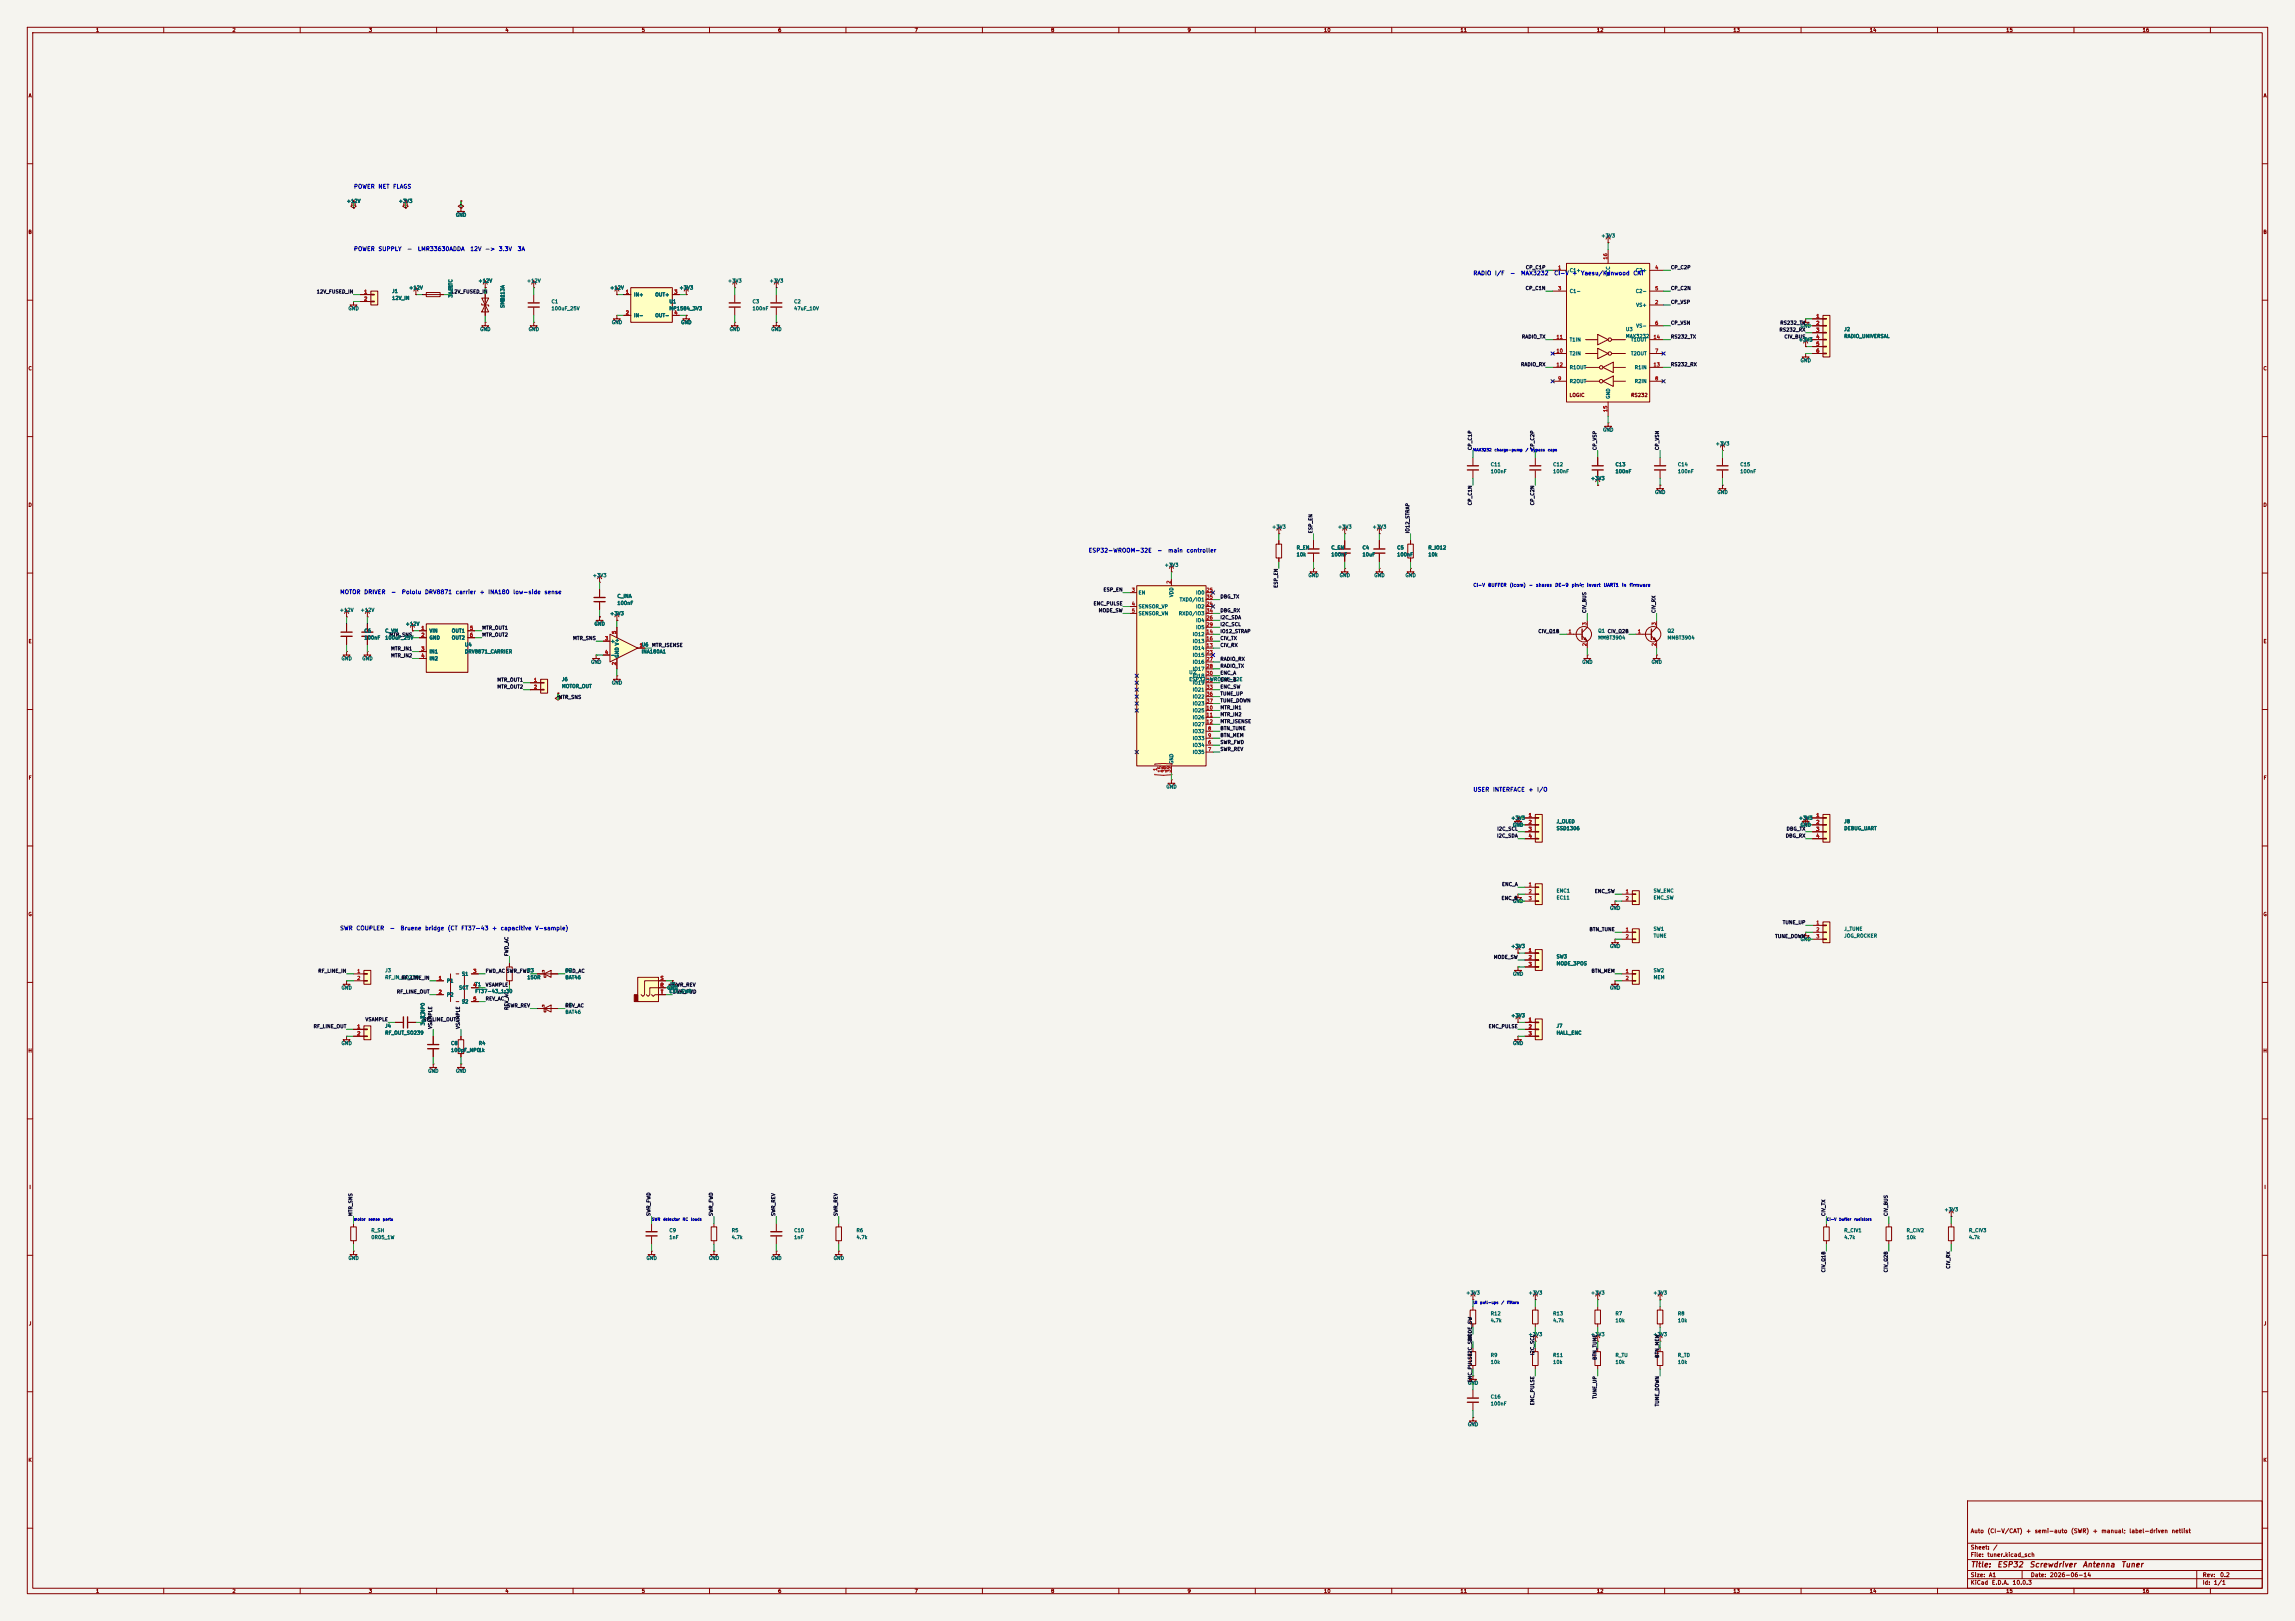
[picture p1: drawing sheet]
<svg xmlns="http://www.w3.org/2000/svg" width="841mm" height="594mm" viewBox="0 0 841 594" stroke-linecap="round" stroke-linejoin="round" font-family="sans-serif">
<defs><g id="words">
<g font-size="2" fill="#840000">
<text x="722" y="574.8">Title:</text>
<text x="731.7" y="574.8">ESP32</text>
<text x="743.5" y="574.8">Screwdriver</text>
<text x="763" y="574.8">Antenna</text>
<text x="777.1" y="574.8">Tuner</text>
</g>
<g font-size="1.5" fill="#0000c2">
<text x="129.5" y="69.5">POWER</text>
<text x="138.5" y="69.5">NET</text>
<text x="143.9" y="69.5">FLAGS</text>
<text x="129.5" y="92.3">POWER</text>
<text x="138.5" y="92.3">SUPPLY</text>
<text x="149" y="92.3">-</text>
<text x="153" y="92.3">LMR33630ADDA</text>
<text x="172.2" y="92.3">12V</text>
<text x="177.6" y="92.3">-&gt;</text>
<text x="182.6" y="92.3">3.3V</text>
<text x="189.5" y="92.3">3A</text>
<text x="539.8" y="101.2">RADIO</text>
<text x="547.6" y="101.2">I/F</text>
<text x="553.3" y="101.2">-</text>
<text x="557.2" y="101.2">MAX3232</text>
<text x="569.4" y="101.2">CI-V</text>
<text x="576" y="101.2">+</text>
<text x="579.2" y="101.2">Yaesu/Kenwood</text>
<text x="598.3" y="101.2">CAT</text>
<text x="398.8" y="202.8">ESP32-WROOM-32E</text>
<text x="424" y="202.8">-</text>
<text x="427.9" y="202.8">main</text>
<text x="434.6" y="202.8">controller</text>
<text x="124.5" y="218.1">MOTOR</text>
<text x="133.3" y="218.1">DRIVER</text>
<text x="143.2" y="218.1">-</text>
<text x="147.1" y="218.1">Pololu</text>
<text x="155.5" y="218.1">DRV8871</text>
<text x="166.8" y="218.1">carrier</text>
<text x="175.6" y="218.1">+</text>
<text x="178.7" y="218.1">INA180</text>
<text x="187.9" y="218.1">low-side</text>
<text x="199.3" y="218.1">sense</text>
<text x="539.8" y="290.5">USER</text>
<text x="546.9" y="290.5">INTERFACE</text>
<text x="559.9" y="290.5">+</text>
<text x="563.1" y="290.5">I/O</text>
<text x="124.5" y="341.3">SWR</text>
<text x="130.4" y="341.3">COUPLER</text>
<text x="142.7" y="341.3">-</text>
<text x="146.6" y="341.3">Bruene</text>
<text x="155.6" y="341.3">bridge</text>
<text x="163.9" y="341.3">(CT</text>
<text x="168.8" y="341.3">FT37-43</text>
<text x="180.1" y="341.3">+</text>
<text x="183.3" y="341.3">capacitive</text>
<text x="196" y="341.3">V-sample)</text>
</g>
<g font-size="1.5" fill="#840000">
<text x="722" y="562.2">Auto</text>
<text x="728.2" y="562.2">(CI-V/CAT)</text>
<text x="742.3" y="562.2">+</text>
<text x="745.5" y="562.2">semi-auto</text>
<text x="758.8" y="562.2">(SWR)</text>
<text x="766.7" y="562.2">+</text>
<text x="769.9" y="562.2">manual;</text>
<text x="780.1" y="562.2">label-driven</text>
<text x="795.6" y="562.2">netlist</text>
<text x="722" y="568.2">Sheet:</text>
<text x="730.2" y="568.2">/</text>
<text x="722" y="570.9">File:</text>
<text x="728.1" y="570.9">tuner.kicad_sch</text>
<text x="722" y="581.1">KiCad</text>
<text x="722" y="578.3">Size:</text>
<text x="728.7" y="578.3">A1</text>
<text x="729.7" y="581.1">E.D.A.</text>
<text x="737.3" y="581.1">10.0.3</text>
<text x="744" y="578.3">Date:</text>
<text x="751" y="578.3">2026-06-14</text>
<text x="807" y="578.3">Rev:</text>
<text x="807" y="581.1">Id:</text>
<text x="811.1" y="581.1">1/1</text>
<text x="813.4" y="578.3">0.2</text>
</g>
<g font-size="1.3" fill="#840000">
<text x="35" y="12">1</text>
<text x="85" y="12">2</text>
<text x="135" y="12">3</text>
<text x="185" y="12">4</text>
<text x="235" y="12">5</text>
<text x="285" y="12">6</text>
<text x="335" y="12">7</text>
<text x="385" y="12">8</text>
<text x="435" y="12">9</text>
<text x="485" y="12">10</text>
<text x="535" y="12">11</text>
<text x="585" y="12">12</text>
<text x="635" y="12">13</text>
<text x="685" y="12">14</text>
<text x="735" y="12">15</text>
<text x="785" y="12">16</text>
<text x="10.3" y="36">A</text>
<text x="829.3" y="36">A</text>
<text x="10.3" y="86">B</text>
<text x="829.2" y="86">B</text>
<text x="10.3" y="136">C</text>
<text x="829.2" y="136">C</text>
<text x="575" y="145.8">LOGIC</text>
<text x="597.6" y="145.8">RS232</text>
<text x="10.3" y="186">D</text>
<text x="829.2" y="186">D</text>
<text x="10.3" y="236">E</text>
<text x="829.3" y="236">E</text>
<text x="10.3" y="286">F</text>
<text x="829.3" y="286">F</text>
<text x="10.3" y="336">G</text>
<text x="829.2" y="336">G</text>
<text x="10.2" y="386">H</text>
<text x="829.2" y="386">H</text>
<text x="10.6" y="436">I</text>
<text x="829.6" y="436">I</text>
<text x="10.4" y="486">J</text>
<text x="829.4" y="486">J</text>
<text x="10.3" y="536">K</text>
<text x="829.2" y="536">K</text>
<text x="35" y="584">1</text>
<text x="85" y="584">2</text>
<text x="135" y="584">3</text>
<text x="185" y="584">4</text>
<text x="235" y="584">5</text>
<text x="285" y="584">6</text>
<text x="335" y="584">7</text>
<text x="385" y="584">8</text>
<text x="435" y="584">9</text>
<text x="485" y="584">10</text>
<text x="535" y="584">11</text>
<text x="585" y="584">12</text>
<text x="635" y="584">13</text>
<text x="685" y="584">14</text>
<text x="735" y="584">15</text>
<text x="785" y="584">16</text>
</g>
<g font-size="1.3" fill="#006464">
<text x="126.9" y="74.6">+12V</text>
<text x="145.9" y="74.6">+3V3</text>
<text x="166.9" y="79.7">GND</text>
<text x="586.6" y="87.3">+3V3</text>
<text x="575.1" y="100">C1+</text>
<text x="590.3" y="101.4" transform="rotate(-90 590.3 101.4)">VCC</text>
<text x="599.2" y="100">C2+</text>
<text x="143.5" y="107.7">J1</text>
<text x="149.8" y="106.4">+12V</text>
<text x="166.1" y="106.7" transform="rotate(-90 166.1 106.7)">F1</text>
<text x="175.2" y="103.8">+12V</text>
<text x="192.9" y="103.8">+12V</text>
<text x="223.4" y="106.4">+12V</text>
<text x="248.8" y="106.4">+3V3</text>
<text x="266.6" y="103.8">+3V3</text>
<text x="281.8" y="103.8">+3V3</text>
<text x="575.1" y="107.7">C1-</text>
<text x="599.2" y="107.7">C2-</text>
<text x="143.5" y="110.2">12V_IN</text>
<text x="166.1" y="109.2" transform="rotate(-90 166.1 109.2)">3A_PTC</text>
<text x="185.1" y="113" transform="rotate(-90 185.1 113)">SMBJ13A</text>
<text x="185.1" y="110.5" transform="rotate(-90 185.1 110.5)">D1</text>
<text x="201.9" y="111.5">C1</text>
<text x="232.2" y="108.9">IN+</text>
<text x="240" y="108.9">OUT+</text>
<text x="245.1" y="111.5">U1</text>
<text x="275.6" y="111.5">C3</text>
<text x="290.8" y="111.5">C2</text>
<text x="599.4" y="112.7">VS+</text>
<text x="127.5" y="114">GND</text>
<text x="201.9" y="114">100uF_25V</text>
<text x="224" y="119.1">GND</text>
<text x="232.2" y="116.5">IN-</text>
<text x="240" y="116.5">OUT-</text>
<text x="245.1" y="114">MP1584_3V3</text>
<text x="249.4" y="119.1">GND</text>
<text x="275.6" y="114">100nF</text>
<text x="290.8" y="114">47uF_10V</text>
<text x="175.8" y="121.6">GND</text>
<text x="193.5" y="121.6">GND</text>
<text x="267.2" y="121.6">GND</text>
<text x="282.4" y="121.6">GND</text>
<text x="575.1" y="125.4">T1IN</text>
<text x="595.6" y="124.2">MAX3232</text>
<text x="595.6" y="121.6">U3</text>
<text x="597.5" y="125.4">T1OUT</text>
<text x="599.4" y="120.4">VS-</text>
<text x="659" y="125.4">+3V3</text>
<text x="659.6" y="120.4">GND</text>
<text x="675.6" y="121.6">J2</text>
<text x="675.6" y="124.2">RADIO_UNIVERSAL</text>
<text x="575.1" y="130.5">T2IN</text>
<text x="597.5" y="130.5">T2OUT</text>
<text x="575.1" y="135.6">R1OUT</text>
<text x="598.9" y="135.6">R1IN</text>
<text x="659.6" y="133.1">GND</text>
<text x="575.1" y="140.7">R2OUT</text>
<text x="598.9" y="140.7">R2IN</text>
<text x="590.3" y="146.3" transform="rotate(-90 590.3 146.3)">GND</text>
<text x="587.2" y="158.5">GND</text>
<text x="628.5" y="163.5">+3V3</text>
<text x="546.1" y="173.7">100nF</text>
<text x="546.1" y="171.2">C11</text>
<text x="569" y="173.7">100nF</text>
<text x="569" y="171.2">C12</text>
<text x="591.8" y="173.7">100nF</text>
<text x="591.8" y="171.2">C13</text>
<text x="614.7" y="173.7">100nF</text>
<text x="614.7" y="171.2">C14</text>
<text x="637.5" y="173.7">100nF</text>
<text x="637.5" y="171.2">C15</text>
<text x="582.8" y="176.2">+3V3</text>
<text x="606.3" y="181.3">GND</text>
<text x="629.2" y="181.3">GND</text>
<text x="466" y="194">+3V3</text>
<text x="490.1" y="194">+3V3</text>
<text x="502.8" y="194">+3V3</text>
<text x="475" y="201.6">R_EN</text>
<text x="487.7" y="201.6">C_EN</text>
<text x="499.1" y="201.6">C4</text>
<text x="511.8" y="201.6">C5</text>
<text x="523.2" y="201.6">R_IO12</text>
<text x="426.6" y="208">+3V3</text>
<text x="475" y="204.2">10k</text>
<text x="487.7" y="204.2">100nF</text>
<text x="499.1" y="204.2">10uF</text>
<text x="511.8" y="204.2">100nF</text>
<text x="523.2" y="204.2">10k</text>
<text x="217.1" y="211.8">+3V3</text>
<text x="479.3" y="211.8">GND</text>
<text x="490.7" y="211.8">GND</text>
<text x="503.4" y="211.8">GND</text>
<text x="514.9" y="211.8">GND</text>
<text x="226.1" y="219.4">C_INA</text>
<text x="226.1" y="222">100nF</text>
<text x="417.1" y="218.1">EN</text>
<text x="430.2" y="219" transform="rotate(-90 430.2 219)">VDD</text>
<text x="432.1" y="220.7">TXD0/IO1</text>
<text x="438.1" y="218.1">IO0</text>
<text x="124.4" y="224.5">+12V</text>
<text x="132" y="224.5">+12V</text>
<text x="223.4" y="225.8">+3V3</text>
<text x="417.1" y="223.2">SENSOR_VP</text>
<text x="417.1" y="225.8">SENSOR_VN</text>
<text x="431.8" y="225.8">RXD0/IO3</text>
<text x="438.1" y="223.2">IO2</text>
<text x="133.4" y="232.1">C6</text>
<text x="141" y="232.1">C_VM</text>
<text x="148.5" y="229.6">+12V</text>
<text x="157.2" y="232.1">VIN</text>
<text x="165.4" y="232.1">OUT1</text>
<text x="217.7" y="229.6">GND</text>
<text x="436.9" y="233.4">IO12</text>
<text x="438.1" y="228.3">IO4</text>
<text x="438.1" y="230.8">IO5</text>
<text x="585.5" y="232.1">Q1 CIV_Q2B</text>
<text x="610.9" y="232.1">Q2</text>
<text x="133.4" y="234.7">100nF</text>
<text x="141" y="234.7">100uF_25V</text>
<text x="157.2" y="234.7">GND</text>
<text x="157.2" y="239.7">IN1</text>
<text x="165.4" y="234.7">OUT2</text>
<text x="170.2" y="237.2">U4</text>
<text x="170.2" y="239.7">DRV8871_CARRIER</text>
<text x="223.6" y="235.9">+</text>
<text x="235" y="239.7">INA180A1</text>
<text x="235" y="237.2">U6</text>
<text x="436.9" y="238.5">IO14</text>
<text x="436.9" y="235.9">IO13</text>
<text x="585.5" y="234.7">MMBT3904</text>
<text x="610.9" y="234.7">MMBT3904</text>
<text x="125" y="242.3">GND</text>
<text x="132.6" y="242.3">GND</text>
<text x="157.2" y="242.3">IN2</text>
<text x="216.4" y="243.5">GND</text>
<text x="223.6" y="241">-</text>
<text x="227" y="241.2" transform="rotate(-90 227 241.2)">GND V+</text>
<text x="436.9" y="241">IO15</text>
<text x="436.9" y="243.5">IO16</text>
<text x="579.6" y="243.5">GND</text>
<text x="605" y="243.5">GND</text>
<text x="205.7" y="249.9">J6</text>
<text x="224" y="251.2">GND</text>
<text x="435.6" y="249.9">ESP32-WROOM-32E</text>
<text x="435.6" y="247.4">U2</text>
<text x="436.9" y="246.1">IO17</text>
<text x="436.9" y="248.6">IO18</text>
<text x="436.9" y="251.2">IO19</text>
<text x="205.7" y="252.4">MOTOR_OUT</text>
<text x="436.9" y="253.7">IO21</text>
<text x="436.9" y="256.2">IO22</text>
<text x="436.9" y="261.3">IO25</text>
<text x="436.9" y="263.9">IO26</text>
<text x="436.9" y="258.8">IO23</text>
<text x="436.9" y="268.9">IO32</text>
<text x="436.9" y="266.4">IO27</text>
<text x="436.9" y="274">IO34</text>
<text x="436.9" y="271.5">IO33</text>
<text x="430.2" y="280.2" transform="rotate(-90 430.2 280.2)">GND</text>
<text x="436.9" y="276.6">IO35</text>
<text x="427.2" y="289.3">GND</text>
<text x="553.6" y="300.7">+3V3</text>
<text x="554.2" y="303.2">GND</text>
<text x="570.2" y="302">J_OLED</text>
<text x="570.2" y="304.5">SSD1306</text>
<text x="659" y="300.7">+3V3</text>
<text x="659.6" y="303.2">GND</text>
<text x="675.6" y="302">J8</text>
<text x="675.6" y="304.5">DEBUG_UART</text>
<text x="570.2" y="327.4">ENC1</text>
<text x="570.2" y="329.9">EC11</text>
<text x="605.8" y="327.4">SW_ENC</text>
<text x="605.8" y="329.9">ENC_SW</text>
<text x="554.2" y="331.2">GND</text>
<text x="589.8" y="333.7">GND</text>
<text x="605.8" y="341.3">SW1</text>
<text x="675.6" y="341.3">J_TUNE</text>
<text x="553.6" y="347.7">+3V3</text>
<text x="589.8" y="347.7">GND</text>
<text x="605.8" y="343.9">TUNE</text>
<text x="659.6" y="345.1">GND</text>
<text x="675.6" y="343.9">JOG_ROCKER</text>
<text x="570.2" y="351.5">SW3</text>
<text x="141" y="356.6">J3</text>
<text x="141" y="359.1">RF_IN_SO239</text>
<text x="169.1" y="357.8">S1</text>
<text x="193" y="356.6">R3</text>
<text x="193" y="359.1">150R</text>
<text x="207" y="356.6">D2</text>
<text x="207" y="359.1">BAT46</text>
<text x="554.2" y="357.8">GND</text>
<text x="570.2" y="354">MODE_3POS</text>
<text x="605.8" y="356.6">SW2</text>
<text x="605.8" y="359.1">MEM</text>
<text x="125" y="362.9">GND</text>
<text x="163.6" y="360.4">P1</text>
<text x="163.6" y="365.5">P2</text>
<text x="168.1" y="362.9">SCT</text>
<text x="174" y="361.7">T1</text>
<text x="174" y="364.2">FT37-43_1:30</text>
<text x="244.3" y="362.9">GND</text>
<text x="245.1" y="361.7">J5</text>
<text x="245.1" y="364.2">EXT_SWR</text>
<text x="589.8" y="362.9">GND</text>
<text x="169.1" y="368">S2</text>
<text x="207" y="369.3">D3</text>
<text x="207" y="371.8">BAT46</text>
<text x="141" y="376.9">J4</text>
<text x="155.9" y="375.9" transform="rotate(-90 155.9 375.9)">3p3_NP0</text>
<text x="155.9" y="373.4" transform="rotate(-90 155.9 373.4)">C7</text>
<text x="553.6" y="373.1">+3V3</text>
<text x="570.2" y="376.9">J7</text>
<text x="125" y="383.2">GND</text>
<text x="141" y="379.4">RF_OUT_SO239</text>
<text x="165.1" y="383.2">C8</text>
<text x="175.3" y="383.2">R4</text>
<text x="554.2" y="383.2">GND</text>
<text x="570.2" y="379.4">HALL_ENC</text>
<text x="165.1" y="385.8">100pF_NP0</text>
<text x="175.3" y="385.8">1k</text>
<text x="156.7" y="393.4">GND</text>
<text x="166.9" y="393.4">GND</text>
<text x="712.4" y="444.2">+3V3</text>
<text x="135.9" y="451.8">R_SH</text>
<text x="135.9" y="454.4">0R05_1W</text>
<text x="245.1" y="451.8">C9</text>
<text x="245.1" y="454.4">1nF</text>
<text x="268" y="451.8">R5</text>
<text x="268" y="454.4">4.7k</text>
<text x="290.8" y="454.4">1nF</text>
<text x="290.8" y="451.8">C10</text>
<text x="313.7" y="451.8">R6</text>
<text x="313.7" y="454.4">4.7k</text>
<text x="675.6" y="451.8">R_CIV1</text>
<text x="675.6" y="454.4">4.7k</text>
<text x="698.5" y="451.8">R_CIV2</text>
<text x="698.5" y="454.4">10k</text>
<text x="721.4" y="451.8">R_CIV3</text>
<text x="721.4" y="454.4">4.7k</text>
<text x="127.5" y="462">GND</text>
<text x="236.7" y="462">GND</text>
<text x="259.6" y="462">GND</text>
<text x="282.4" y="462">GND</text>
<text x="305.3" y="462">GND</text>
<text x="537.1" y="474.7">+3V3</text>
<text x="560" y="474.7">+3V3</text>
<text x="582.8" y="474.7">+3V3</text>
<text x="605.7" y="474.7">+3V3</text>
<text x="546.1" y="484.8">4.7k</text>
<text x="546.1" y="482.3">R12</text>
<text x="569" y="484.8">4.7k</text>
<text x="569" y="482.3">R13</text>
<text x="591.8" y="482.3">R7</text>
<text x="591.8" y="484.8">10k</text>
<text x="614.7" y="482.3">R8</text>
<text x="614.7" y="484.8">10k</text>
<text x="560" y="489.9">+3V3</text>
<text x="582.8" y="489.9">+3V3</text>
<text x="605.7" y="489.9">+3V3</text>
<text x="546.1" y="497.5">R9</text>
<text x="569" y="497.5">R11</text>
<text x="591.8" y="497.5">R_TU</text>
<text x="614.7" y="497.5">R_TD</text>
<text x="546.1" y="500.1">10k</text>
<text x="569" y="500.1">10k</text>
<text x="591.8" y="500.1">10k</text>
<text x="614.7" y="500.1">10k</text>
<text x="537.7" y="507.7">GND</text>
<text x="546.1" y="515.3">100nF</text>
<text x="546.1" y="512.8">C16</text>
<text x="537.7" y="522.9">GND</text>
</g>
<g font-size="1.3" fill="#a90000">
<text x="589.3" y="95.3" transform="rotate(-90 589.3 95.3)">16</text>
<text x="570.8" y="99">1</text>
<text x="606.4" y="99">4</text>
<text x="133.3" y="107.9">1</text>
<text x="229.2" y="107.9">1</text>
<text x="246.9" y="107.9">3</text>
<text x="570.8" y="106.7">3</text>
<text x="606.4" y="106.7">5</text>
<text x="133.3" y="110.5">2</text>
<text x="606.4" y="111.7">2</text>
<text x="229.2" y="115.5">2</text>
<text x="246.9" y="115.5">4</text>
<text x="606.4" y="119.4">6</text>
<text x="665.4" y="116.8">1</text>
<text x="665.4" y="119.4">2</text>
<text x="570.2" y="124.4">11</text>
<text x="605.7" y="124.4">14</text>
<text x="665.4" y="121.9">3</text>
<text x="665.4" y="124.4">4</text>
<text x="570.2" y="129.5">10</text>
<text x="606.4" y="129.5">7</text>
<text x="665.4" y="127">5</text>
<text x="665.4" y="129.5">6</text>
<text x="570.2" y="134.6">12</text>
<text x="605.7" y="134.6">13</text>
<text x="570.8" y="139.7">9</text>
<text x="606.4" y="139.7">8</text>
<text x="589.3" y="151.2" transform="rotate(-90 589.3 151.2)">15</text>
<text x="429.2" y="214.1" transform="rotate(-90 429.2 214.1)">2</text>
<text x="414.6" y="217.1">3</text>
<text x="441.9" y="217.1">25</text>
<text x="441.9" y="219.7">35</text>
<text x="414.6" y="222.2">4</text>
<text x="414.6" y="224.8">5</text>
<text x="441.9" y="222.2">24</text>
<text x="441.9" y="227.3">26</text>
<text x="441.9" y="224.8">34</text>
<text x="154.2" y="231.1">1</text>
<text x="154.2" y="233.7">2</text>
<text x="172" y="231.1">5</text>
<text x="172" y="233.7">6</text>
<text x="226" y="232.5" transform="rotate(-90 226 232.5)">5</text>
<text x="441.9" y="232.4">14</text>
<text x="441.9" y="229.8">29</text>
<text x="574.6" y="232.4">1</text>
<text x="581.6" y="229.3" transform="rotate(-90 581.6 229.3)">3</text>
<text x="600" y="232.4">1</text>
<text x="607" y="229.3" transform="rotate(-90 607 229.3)">3</text>
<text x="154.2" y="238.7">3</text>
<text x="221.5" y="234.9">3</text>
<text x="234.2" y="237.5">1</text>
<text x="441.9" y="237.5">13</text>
<text x="441.9" y="234.9">16</text>
<text x="581.6" y="236.9" transform="rotate(-90 581.6 236.9)">2</text>
<text x="607" y="236.9" transform="rotate(-90 607 236.9)">2</text>
<text x="154.2" y="241.3">4</text>
<text x="221.5" y="240">4</text>
<text x="226" y="243.9" transform="rotate(-90 226 243.9)">2</text>
<text x="441.9" y="240">23</text>
<text x="441.9" y="242.5">27</text>
<text x="441.9" y="245.1">28</text>
<text x="195.5" y="250.2">1</text>
<text x="441.9" y="247.6">30</text>
<text x="441.9" y="250.2">31</text>
<text x="195.5" y="252.7">2</text>
<text x="441.9" y="252.7">33</text>
<text x="441.9" y="255.2">36</text>
<text x="441.9" y="257.8">37</text>
<text x="441.9" y="260.3">10</text>
<text x="441.9" y="262.9">11</text>
<text x="441.9" y="265.4">12</text>
<text x="442.5" y="267.9">8</text>
<text x="442.5" y="273">6</text>
<text x="442.5" y="275.6">7</text>
<text x="442.5" y="270.5">9</text>
<text x="424.3" y="282.6" transform="rotate(-90 424.3 282.6)">1</text>
<text x="425.9" y="283.3" transform="rotate(-90 425.9 283.3)">15</text>
<text x="427.6" y="283.3" transform="rotate(-90 427.6 283.3)">38</text>
<text x="429.2" y="283.3" transform="rotate(-90 429.2 283.3)">39</text>
<text x="560" y="299.7">1</text>
<text x="665.4" y="299.7">1</text>
<text x="560" y="302.2">2</text>
<text x="560" y="304.8">3</text>
<text x="665.4" y="302.2">2</text>
<text x="665.4" y="304.8">3</text>
<text x="560" y="307.3">4</text>
<text x="665.4" y="307.3">4</text>
<text x="560" y="325.1">1</text>
<text x="560" y="327.6">2</text>
<text x="595.6" y="327.6">1</text>
<text x="560" y="330.2">3</text>
<text x="595.6" y="330.2">2</text>
<text x="595.6" y="341.6">1</text>
<text x="665.4" y="339.1">1</text>
<text x="665.4" y="341.6">2</text>
<text x="595.6" y="344.1">2</text>
<text x="665.4" y="344.1">3</text>
<text x="560" y="349.2">1</text>
<text x="560" y="351.8">2</text>
<text x="130.7" y="356.8">1</text>
<text x="130.7" y="359.4">2</text>
<text x="160.6" y="359.4">1</text>
<text x="173.3" y="356.8">3</text>
<text x="241.9" y="359.4">S</text>
<text x="560" y="354.3">3</text>
<text x="595.6" y="356.8">1</text>
<text x="595.6" y="359.4">2</text>
<text x="160.6" y="364.5">2</text>
<text x="173.3" y="361.9">4</text>
<text x="241.8" y="361.9">R</text>
<text x="242" y="364.5">T</text>
<text x="173.3" y="367">5</text>
<text x="130.7" y="377.2">1</text>
<text x="560" y="374.6">1</text>
<text x="560" y="377.2">2</text>
<text x="130.7" y="379.7">2</text>
<text x="560" y="379.7">3</text>
</g>
<g font-size="1.3" fill="#0f0f0f">
<text x="559" y="98.9">CP_C1P</text>
<text x="612.1" y="98.9">CP_C2P</text>
<text x="115.9" y="107.8">12V_FUSED_IN</text>
<text x="165.1" y="107.8">12V_FUSED_IN</text>
<text x="558.9" y="106.6">CP_C1N</text>
<text x="612.1" y="106.6">CP_C2N</text>
<text x="612.1" y="111.6">CP_VSP</text>
<text x="612.1" y="119.3">CP_VSN</text>
<text x="652.2" y="119.3">RS232_TX</text>
<text x="557.5" y="124.3">RADIO_TX</text>
<text x="612.1" y="124.3">RS232_TX</text>
<text x="651.9" y="121.8">RS232_RX</text>
<text x="653.7" y="124.3">CIV_BUS</text>
<text x="557.2" y="134.5">RADIO_RX</text>
<text x="612.1" y="134.5">RS232_RX</text>
<text x="539.6" y="165.1" transform="rotate(-90 539.6 165.1)">CP_C1P</text>
<text x="562.5" y="165.1" transform="rotate(-90 562.5 165.1)">CP_C2P</text>
<text x="585.3" y="165.1" transform="rotate(-90 585.3 165.1)">CP_VSP</text>
<text x="608.2" y="165.1" transform="rotate(-90 608.2 165.1)">CP_VSN</text>
<text x="539.6" y="185.3" transform="rotate(-90 539.6 185.3)">CP_C1N</text>
<text x="562.5" y="185.3" transform="rotate(-90 562.5 185.3)">CP_C2N</text>
<text x="481.2" y="195.6" transform="rotate(-90 481.2 195.6)">ESP_EN</text>
<text x="516.8" y="195.6" transform="rotate(-90 516.8 195.6)">IO12_STRAP</text>
<text x="468.5" y="215.6" transform="rotate(-90 468.5 215.6)">ESP_EN</text>
<text x="404.2" y="217">ESP_EN</text>
<text x="447" y="219.6">DBG_TX</text>
<text x="400.6" y="222.1">ENC_PULSE</text>
<text x="402.4" y="224.7">MODE_SW</text>
<text x="447" y="224.7">DBG_RX</text>
<text x="447" y="227.2">I2C_SDA</text>
<text x="581.5" y="224.8" transform="rotate(-90 581.5 224.8)">CIV_BUS</text>
<text x="606.9" y="224.8" transform="rotate(-90 606.9 224.8)">CIV_RX</text>
<text x="142.5" y="233.6">MTR_SNS</text>
<text x="176.5" y="231">MTR_OUT1</text>
<text x="176.5" y="233.6">MTR_OUT2</text>
<text x="447" y="232.3">IO12_STRAP</text>
<text x="447" y="229.7">I2C_SCL</text>
<text x="563.6" y="232.3">CIV_Q1B</text>
<text x="143.1" y="238.6">MTR_IN1</text>
<text x="209.8" y="234.8">MTR_SNS</text>
<text x="238.8" y="237.4">MTR_ISENSE</text>
<text x="447" y="234.8">CIV_TX</text>
<text x="447" y="237.4">CIV_RX</text>
<text x="143.1" y="241.2">MTR_IN2</text>
<text x="447" y="242.4">RADIO_RX</text>
<text x="447" y="245">RADIO_TX</text>
<text x="182.1" y="250.1">MTR_OUT1</text>
<text x="447" y="250.1">ENC_B</text>
<text x="447" y="247.5">ENC_A</text>
<text x="182.1" y="252.6">MTR_OUT2</text>
<text x="204.5" y="256.4">MTR_SNS</text>
<text x="447" y="252.6">ENC_SW</text>
<text x="447" y="257.7">TUNE_DOWN</text>
<text x="447" y="255.1">TUNE_UP</text>
<text x="447" y="262.8">MTR_IN2</text>
<text x="447" y="260.2">MTR_IN1</text>
<text x="447" y="267.8">BTN_TUNE</text>
<text x="447" y="265.3">MTR_ISENSE</text>
<text x="447" y="272.9">SWR_FWD</text>
<text x="447" y="275.5">SWR_REV</text>
<text x="447" y="270.4">BTN_MEM</text>
<text x="548.5" y="304.7">I2C_SCL</text>
<text x="654.5" y="304.7">DBG_TX</text>
<text x="548.4" y="307.2">I2C_SDA</text>
<text x="654.2" y="307.2">DBG_RX</text>
<text x="550.3" y="325">ENC_A</text>
<text x="584.2" y="327.5">ENC_SW</text>
<text x="550.1" y="330.1">ENC_B</text>
<text x="582.3" y="341.5">BTN_TUNE</text>
<text x="653.1" y="339">TUNE_UP</text>
<text x="650.3" y="344">TUNE_DOWN</text>
<text x="186.6" y="350.5" transform="rotate(-90 186.6 350.5)">FWD_AC</text>
<text x="547.2" y="351.7">MODE_SW</text>
<text x="116.5" y="356.7">RF_LINE_IN</text>
<text x="146.9" y="359.3">RF_LINE_IN</text>
<text x="177.8" y="356.7">FWD_AC SWR_FWD</text>
<text x="207" y="356.7">FWD_AC</text>
<text x="583" y="356.7">BTN_MEM</text>
<text x="145.2" y="364.4">RF_LINE_OUT</text>
<text x="177.8" y="361.8">VSAMPLE</text>
<text x="246.4" y="364.4">SWR_FWD</text>
<text x="246.4" y="361.8">SWR_REV</text>
<text x="177.8" y="366.9">REV_AC</text>
<text x="185.7" y="369.4">SWR_REV</text>
<text x="186.6" y="370.3" transform="rotate(-90 186.6 370.3)">REV_AC</text>
<text x="207" y="369.4">REV_AC</text>
<text x="114.8" y="377.1">RF_LINE_OUT</text>
<text x="133.8" y="374.5">VSAMPLE</text>
<text x="154.9" y="374.5">RF_LINE_OUT</text>
<text x="158.6" y="377.2" transform="rotate(-90 158.6 377.2)">VSAMPLE</text>
<text x="168.8" y="377.2" transform="rotate(-90 168.8 377.2)">VSAMPLE</text>
<text x="545.4" y="377.1">ENC_PULSE</text>
<text x="129.4" y="445.8" transform="rotate(-90 129.4 445.8)">MTR_SNS</text>
<text x="238.6" y="445.8" transform="rotate(-90 238.6 445.8)">SWR_FWD</text>
<text x="261.5" y="445.8" transform="rotate(-90 261.5 445.8)">SWR_FWD</text>
<text x="284.4" y="445.8" transform="rotate(-90 284.4 445.8)">SWR_REV</text>
<text x="307.2" y="445.8" transform="rotate(-90 307.2 445.8)">SWR_REV</text>
<text x="669.2" y="445.8" transform="rotate(-90 669.2 445.8)">CIV_TX</text>
<text x="692" y="445.8" transform="rotate(-90 692 445.8)">CIV_BUS</text>
<text x="669.2" y="466.4" transform="rotate(-90 669.2 466.4)">CIV_Q1B</text>
<text x="692" y="466.4" transform="rotate(-90 692 466.4)">CIV_Q2B</text>
<text x="714.9" y="465.1" transform="rotate(-90 714.9 465.1)">CIV_RX</text>
<text x="539.6" y="491.5" transform="rotate(-90 539.6 491.5)">MODE_SW</text>
<text x="539.6" y="496.8" transform="rotate(-90 539.6 496.8)">I2C_SDA</text>
<text x="562.5" y="496.7" transform="rotate(-90 562.5 496.7)">I2C_SCL</text>
<text x="608.2" y="497.7" transform="rotate(-90 608.2 497.7)">BTN_MEM</text>
<text x="585.3" y="498.5" transform="rotate(-90 585.3 498.5)">BTN_TUNE</text>
<text x="539.6" y="506.7" transform="rotate(-90 539.6 506.7)">ENC_PULSE</text>
<text x="562.5" y="515.1" transform="rotate(-90 562.5 515.1)">ENC_PULSE</text>
<text x="585.3" y="512.7" transform="rotate(-90 585.3 512.7)">TUNE_UP</text>
<text x="608.2" y="515.5" transform="rotate(-90 608.2 515.5)">TUNE_DOWN</text>
</g>
<g font-size="1.2" fill="#0000c2">
<text x="539.8" y="215.3">CI-V</text>
<text x="545.2" y="215.3">BUFFER</text>
<text x="553.1" y="215.3">(Icom)</text>
<text x="560.1" y="215.3">-</text>
<text x="562.7" y="215.3">shares</text>
<text x="569.8" y="215.3">DE-9</text>
<text x="575.8" y="215.3">pin4;</text>
<text x="581.4" y="215.3">invert</text>
<text x="587.5" y="215.3">UART1</text>
<text x="594.2" y="215.3">in</text>
<text x="597" y="215.3">firmware</text>
</g>
<g font-size="1" fill="#0000c2">
<text x="539.8" y="165.6">MAX3232</text>
<text x="547.5" y="165.6">charge-pump</text>
<text x="558.9" y="165.6">/</text>
<text x="561" y="165.6">bypass</text>
<text x="567.1" y="165.6">caps</text>
<text x="129.5" y="447.6">motor</text>
<text x="134.9" y="447.6">sense</text>
<text x="140.1" y="447.6">parts</text>
<text x="238.8" y="447.6">SWR</text>
<text x="242.9" y="447.6">detector</text>
<text x="250" y="447.6">RC</text>
<text x="253.1" y="447.6">loads</text>
<text x="669.3" y="447.6">CI-V</text>
<text x="673.9" y="447.6">buffer</text>
<text x="679.3" y="447.6">resistors</text>
<text x="539.8" y="478">UI</text>
<text x="542.3" y="478">pull-ups</text>
<text x="550" y="478">/</text>
<text x="552.1" y="478">filters</text>
</g>
</g></defs>
<path d="M0 0h841v594h-841z" fill="#f5f4ef" stroke="#f5f4ef" stroke-width=".37"/>
<g fill="none" stroke="#840000" stroke-width=".37">
<path d="M10 10h821v574h-821zM12 12h817v570h-817zM60 10v2M110 10v2M160 10v2M210 10v2M260 10v2M310 10v2M360 10v2M410 10v2M460 10v2M510 10v2"/>
<path d="M560 10v2M610 10v2M660 10v2M710 10v2M760 10v2M810 10v2M10 60h2M829 60h2M10 110h2M829 110h2M10 160h2M829 160h2"/>
<path d="M10 210h2M829 210h2M10 260h2M829 260h2M10 310h2M829 310h2M10 360h2M196.8 356.9h7.7M198.8 356.2v-.6h.6v2.5h.6v-.6M199.4 356.9l2.5-1.3v2.5zM829 360h2M158.7 379.7v2.8"/>
<path d="M168.9 379.7v1.3M196.8 369.6h7.7M198.8 368.9v-.6h.6v2.5h.6v-.6M199.4 369.6l2.5-1.3v2.5zM158.7 389.9v1.3h1.3l-1.3 1.2-1.2-1.2h1.2M158.7 389.9h.1M158.7 384.6v2.7M167.9 381h2v5.1h-2zM168.9 389.9v1.3h1.3l-1.3 1.2-1.3-1.2h1.3M168.9 389.9h.1M168.9 386.1v1.2M10 410h2"/>
<path d="M829 410h2M10 460h2M238.8 458.5v1.2h1.2l-1.2 1.3-1.3-1.3h1.3M238.8 458.5h.1M238.8 448.3v2.8M238.8 453.1v2.8M284.5 458.5v1.2h1.2l-1.2 1.3-1.3-1.3h1.3M284.5 458.5h.1M829 460h2M10 510h2M829 510h2M10 560h2"/>
<path d="M721 550h108v32h-108zM829 560h2M721 578.5h108M721 575.5h108M721 571.5h108M721 565.5h108M741 575.5v3M805 575.5v6.5M60 582v2M110 582v2M160 582v2M210 582v2"/>
<path d="M260 582v2M310 582v2M360 582v2M410 582v2M460 582v2M510 582v2M560 582v2M610 582v2M660 582v2M710 582v2M760 582v2M810 582v2"/>
</g>
<path d="M156.7 382.8h4.1M156.7 384.3h4.1M236.7 451.4h4.1M236.7 452.9h4.1" fill="none" stroke="#840000" stroke-width=".51"/>
<path d="M233.7 358.1h7.6v8.9h-7.6z" fill="#ffffc2"/>
<path d="M232.4 364.5h1.3v2.5h-1.3z" fill="#840000" stroke="#840000" stroke-width=".37"/>
<g fill="none" stroke="#840000" stroke-width=".37">
<path d="M129.5 76.2h.1M129.5 73.7v1.2l1.1 .7-1.1 .6-1-.6 1-.7M129.5 73.7h.1M129.5 73.7l-.7 1.2M129.5 73.7l.8 1.2M129.5 73.7v2.5M148.6 76.2h.1M148.6 73.7l-.8 1.2M148.6 73.7l.8 1.2M148.6 73.7v2.5M251.5 115.6v1.2h1.2l-1.2 1.3-1.3-1.3h1.3M251.5 115.6h.1"/>
<path d="M251.5 107.9h.1M251.5 105.4l-.8 1.3M251.5 105.4l.7 1.3M251.5 105.4v2.5M233.7 358.1h7.6v8.9h-7.6zM243.8 359.4h-7.6v5.1l-.6 .6-.7-.6M246.4 359.4v1.3h1.2l-1.2 1.2-1.3-1.2h1.3M246.4 359.4h.1M238.8 364.5l.6 .6 .6-.6h3.8M243.8 361.9h-5.7v2.6l-.6 .6-.6-.6M129.5 458.5v1.2h1.3l-1.3 1.3-1.2-1.3h1.2M129.5 458.5h.1"/>
<path d="M261.6 458.5v1.2h1.3l-1.3 1.3-1.3-1.3h1.3M261.6 458.5h.1M284.5 448.3v2.8M284.5 453.1v2.8M306.3 449.6h2.1v5.1h-2.1zM307.3 458.5v1.2h1.3l-1.3 1.3-1.2-1.3h1.2M307.3 458.5h.1M307.3 448.3v1.3M307.3 454.7v1.2"/>
</g>
<path d="M282.4 451.4h4.1M282.4 452.9h4.1" fill="none" stroke="#840000" stroke-width=".51"/>
<path d="M231.1 105.4h15.3v12.7h-15.3z" fill="#ffffc2"/>
<g fill="none" stroke="#840000" stroke-width=".37">
<path d="M129.5 110.5v1.3h1.3l-1.3 1.2-1.2-1.2h1.2M129.5 110.5h.1M226.1 107.9h.1M226.1 115.6v1.2h1.2l-1.2 1.3-1.3-1.3h1.3M226.1 115.6h.1M226.1 105.4l-.8 1.3M226.1 105.4l.7 1.3M226.1 105.4v2.5M228.6 107.9h2.5M228.6 115.6h2.5M231.1 105.4h15.3v12.7h-15.3zM246.4 107.9h2.5"/>
<path d="M246.4 115.6h2.5M219.7 213.4h.1M219.7 210.8v2.6M219.7 215.9v2.8M219.7 210.8l-.8 1.3M219.7 210.8l.8 1.3M151.1 231.1h.1M151.1 228.6l-.7 1.3M151.1 228.6l.8 1.3M151.1 228.6v2.5M219.7 220.7v2.8M127 359.4v1.3h1.3l-1.3 1.2-1.3-1.2h1.3"/>
<path d="M127 359.4h.1M144.8 374.6h2.8M149.6 374.6h2.8M539.7 476.2h.1M539.7 473.7v2.5M539.7 478.8v1.3M539.7 473.7l-.7 1.3M539.7 473.7l.8 1.3M538.7 480.1h2.1v5h-2.1zM539.7 485.1v1.3M561.6 495.3h2v5.1h-2zM562.6 494v1.3"/>
<path d="M562.6 500.4v1.2"/>
</g>
<path d="M217.7 218.9h4M217.7 220.5h4M147.8 372.6v4.1M149.4 372.6v4.1" fill="none" stroke="#840000" stroke-width=".51"/>
<path d="M133.3 355.6h2.6v5.1h-2.6z" fill="#ffffc2"/>
<g fill="none" stroke="#840000" stroke-width=".37">
<path d="M129.5 356.9h3.8M129.5 359.4h3.8M133.3 355.6h2.6v5.1h-2.6zM133.3 356.7h1.3v.3h-1.3zM133.3 359.3h1.3v.2h-1.3zM160 359.4h2.6M165.1 356.9v10.1M167.1 356.9h1M170.2 356.9v10.1M172.7 356.9h2.6M185.7 354.3h2v5.1h-2zM186.7 353.1v1.2"/>
<path d="M186.7 359.4v1.3M160 364.5h2.6M167.1 367h1M172.7 367h2.6M172.7 361.9h2.6"/>
</g>
<path d="M133.3 375.9h2.6v5.1h-2.6z" fill="#ffffc2"/>
<g fill="none" stroke="#840000" stroke-width=".37">
<path d="M127 226.1h.1M127 223.5l-.8 1.3M127 223.5l.8 1.3M127 223.5v2.6M134.6 226.1h.1M134.6 223.5l-.7 1.3M134.6 223.5l.8 1.3M134.6 223.5v2.6M127 379.7v1.3h1.3l-1.3 1.3-1.3-1.3h1.3M127 379.7h.1M129.5 377.2h3.8M129.5 379.7h3.8"/>
<path d="M133.3 375.9h2.6v5.1h-2.6zM133.3 377.1h1.3v.2h-1.3zM133.3 379.6h1.3v.3h-1.3z"/>
</g>
<path d="M156.2 228.6h15.2v17.8h-15.2z" fill="#ffffc2"/>
<path d="M153.7 231.1h2.5M153.7 233.7h2.5M153.7 238.8h2.5M156.2 228.6h15.2v17.8h-15.2zM171.4 231.1h2.6M171.4 233.7h2.6M153.7 241.3h2.5" fill="none" stroke="#840000" stroke-width=".37"/>
<path d="M135.9 106.7h2.5v5.1h-2.5z" fill="#ffffc2"/>
<g fill="none" stroke="#840000" stroke-width=".37">
<path d="M132.1 107.9h3.8M132.1 110.5h3.8M135.9 106.7h2.5v5.1h-2.5zM135.9 107.8h1.3v.3h-1.3zM135.9 110.4h1.3v.2h-1.3zM127 238.8v1.2h1.3l-1.3 1.3-1.3-1.3h1.3M127 238.8h.1M127 228.6v2.8M127 233.4v2.8M134.6 238.8v1.2h1.3l-1.3 1.3-1.3-1.3h1.3M134.6 238.8h.1M134.6 228.6v2.8"/>
<path d="M134.6 233.4v2.8M204.5 254v1.3l1 .6-1 .6-1-.6 1-.6M204.5 254h.1"/>
</g>
<path d="M125 231.6h4M125 233.2h4M132.6 231.6h4.1M132.6 233.2h4.1" fill="none" stroke="#840000" stroke-width=".51"/>
<path d="M198.1 248.9h2.6v5.1h-2.6z" fill="#ffffc2"/>
<path d="M194.3 250.2h3.8M194.3 252.7h3.8M198.1 248.9h2.6v5.1h-2.6zM198.1 250.1h1.3v.2h-1.3zM198.1 252.6h1.3v.3h-1.3z" fill="none" stroke="#840000" stroke-width=".37"/>
<path d="M223.5 232.4l10.2 5.1-10.2 5.1z" fill="#ffffc2"/>
<g fill="none" stroke="#840000" stroke-width=".37">
<path d="M589.3 88.9h.1M589.3 86.4l-.8 1.2M589.3 86.4l.7 1.2M589.3 86.4v2.5M505.5 195.6h.1M505.5 193v2.6M505.5 198.1v2.8M505.5 193l-.8 1.3M505.5 193l.7 1.3M515.9 199.4h2v5.1h-2zM516.9 198.1v1.3M492.8 208.3v1.2h1.2l-1.2 1.3-1.3-1.3h1.3"/>
<path d="M492.8 208.3h.1M505.5 208.3v1.2h1.2l-1.2 1.3-1.3-1.3h1.3M505.5 208.3h.1M505.5 202.9v2.8M516.9 208.3v1.2h1.3l-1.3 1.3-1.3-1.3h1.3M516.9 208.3h.1M516.9 204.5v1.2M219.7 226.1v1.2h1.3l-1.3 1.3-1.3-1.3h1.3M219.7 226.1h.1M221 234.9h2.5M223.5 232.4l10.2 5.1-10.2 5.1zM226.1 227.3h.1"/>
<path d="M226.1 224.8v2.5M226.1 229.9v3.8M226.1 224.8l-.8 1.3M226.1 224.8l.7 1.3M233.7 237.5h2.5M218.4 240v1.3h1.3l-1.3 1.3-1.2-1.3h1.2M218.4 240h.1M221 240h2.5M226.1 247.6v1.3h1.2l-1.2 1.3-1.3-1.3h1.3M226.1 247.6h.1M226.1 241.3v3.8M607.1 240v1.3h1.2l-1.2 1.3-1.3-1.3h1.3"/>
<path d="M607.1 240h.1M128.5 449.6h2.1v5.1h-2.1zM129.5 448.3v1.3M129.5 454.7v1.2"/>
</g>
<path d="M503.4 201.2h4.1M503.4 202.7h4.1" fill="none" stroke="#840000" stroke-width=".51"/>
<path d="M574 96.5h30.5v50.8h-30.5z" fill="#ffffc2"/>
<g fill="none" stroke="#840000" stroke-width=".37">
<path d="M569 99.1h5M574 96.5h30.5v50.8h-30.5zM589.3 91.4v5.1M604.5 99.1h5.1M569 106.7h5M604.5 111.8h5.1M604.5 106.7h5.1M604.5 119.4h5.1M661.7 116.8v1.3h1.2l-1.2 1.3-1.3-1.3h1.3M661.7 116.8h.1M569 124.5h5M569 129.5h5"/>
<path d="M569 134.6h5M569 139.7h5M581 124.5h4.5M581 129.5h4.5M581 134.6h5.1M581 139.7h5.1M585.5 122.6l3.8 1.9-3.8 1.9zM585.5 127.6l3.8 1.9-3.8 1.9zM587.4 134.6l3.8-1.9v3.8zM587.4 139.7l3.8-1.9v3.8zM590.5 124.5h5.1M590.5 129.5h5.1"/>
<path d="M591.2 134.6h4.4M591.2 139.7h4.4M604.5 124.5h5.1M604.5 129.5h5.1M604.5 134.6h5.1M604.5 139.7h5.1M661.7 127h.1M661.7 129.5v1.3h1.2l-1.2 1.3-1.3-1.3h1.3M661.7 129.5h.1M661.7 124.5l-.8 1.2M661.7 124.5l.7 1.2M661.7 124.5v2.5"/>
<path d="M589.3 147.3v5.1"/>
<circle cx="586.7" cy="139.7" r=".63"/>
<circle cx="586.7" cy="134.6" r=".63"/>
<circle cx="589.9" cy="129.5" r=".63"/>
<circle cx="589.9" cy="124.5" r=".63"/>
</g>
<path d="M668 115.6h2.6v15.2h-2.6z" fill="#ffffc2"/>
<g fill="none" stroke="#840000" stroke-width=".37">
<path d="M148.6 73.7v1.2l1 .7-1 .6-1-.6 1-.7M148.6 73.7h.1M168.9 76.2v1.3h1.3l-1.3 1.2-1.3-1.2h1.3M168.9 76.2h.1M168.9 73.7v1.2l1 .7-1 .6-1-.6 1-.7M168.9 73.7h.1M152.4 107.9h.1M152.4 105.4l-.8 1.3M152.4 105.4l.8 1.3M152.4 105.4v2.5M154.9 107.9h7.7M156.2 107.2h5.1v1.5h-5.1z"/>
<path d="M176.5 109.2h2.6l-2.6 5.1h2.6zM176.5 111.3v.5h2.6v.5M177.8 105.4h.1M177.8 118.1v1.3h1.3l-1.3 1.2-1.3-1.2h1.3M177.8 118.1h.1M177.8 102.9l-.8 1.2M177.8 102.9l.8 1.2M177.8 102.9v2.5M177.8 107.9v7.7M195.6 105.4h.1M195.6 118.1v1.3h1.2l-1.2 1.2-1.3-1.2h1.3M195.6 118.1h.1"/>
<path d="M195.6 102.9l-.8 1.2M195.6 102.9l.7 1.2M195.6 102.9v2.5M195.6 107.9v2.8M195.6 112.8v2.8M269.2 118.1v1.3h1.3l-1.3 1.2-1.2-1.2h1.2M269.2 118.1h.1M269.2 105.4h.1M269.2 102.9v2.5M269.2 107.9v2.8M269.2 112.8v2.8M269.2 102.9l-.7 1.2"/>
<path d="M269.2 102.9l.8 1.2M284.5 105.4h.1M284.5 118.1v1.3h1.2l-1.2 1.2-1.3-1.2h1.3M284.5 118.1h.1M284.5 102.9v2.5M284.5 107.9v2.8M284.5 112.8v2.8M284.5 102.9l-.8 1.2M284.5 102.9l.7 1.2M664.2 116.8h3.8M664.2 119.4h3.8M668 115.6h2.6v15.2h-2.6z"/>
<path d="M668 116.7h1.3v.3h-1.3zM668 119.3h1.3v.2h-1.3zM664.2 121.9h3.8M664.2 124.5h3.8M664.2 127h3.8M664.2 129.5h3.8M668 121.8h1.3v.2h-1.3zM668 124.3h1.3v.3h-1.3zM668 126.9h1.3v.2h-1.3zM668 129.4h1.3v.3h-1.3zM589.3 154.9v1.3h1.2l-1.2 1.3-1.3-1.3h1.3M589.3 154.9h.1"/>
<path d="M539.7 167.6v2.8M539.7 172.5v2.8M562.6 167.6v2.8M562.6 172.5v2.8M584.7 176.5l.8-1.2 .7 1.2M585.5 177.8h.1M585.5 167.6v2.8M585.5 172.5v5.3M608.3 177.8v1.3h1.3l-1.3 1.2-1.2-1.2h1.2M608.3 177.8h.1M608.3 167.6v2.8M608.3 172.5v2.8"/>
<path d="M631.2 165.1h.1M631.2 177.8v1.3h1.3l-1.3 1.2-1.3-1.2h1.3M631.2 177.8h.1M631.2 162.6v2.5M631.2 167.6v2.8M631.2 172.5v2.8M631.2 162.6l-.8 1.2M631.2 162.6l.8 1.2M492.8 195.6h.1M492.8 193l-.8 1.3M492.8 193l.7 1.3M492.8 193v2.6"/>
<path d="M429.3 209.5h.1M429.3 207l-.8 1.3M429.3 207l.7 1.3M429.3 207v2.5M574 232.4h5.8M579.8 233l1.9 1.9v2.6M581.7 227.3v2.6l-1.9 1.9M599.4 232.4h5.8M605.2 233l1.9 1.9v2.6M607.1 227.3v2.6l-1.9 1.9M581.7 240v1.3h1.2l-1.2 1.3-1.3-1.3h1.3M581.7 240h.1"/>
<path d="M429.3 285.7v1.3h1.2l-1.2 1.3-1.3-1.3h1.3M429.3 285.7h.1M260.6 449.6h2v5.1h-2zM261.6 448.3v1.3M261.6 454.7v1.2"/>
<circle cx="580.4" cy="232.4" r="2.82"/>
<circle cx="605.8" cy="232.4" r="2.82"/>
</g>
<g fill="none" stroke="#840000" stroke-width=".51">
<path d="M193.5 111h4.1M193.5 112.5h4.1M267.2 111h4.1M267.2 112.5h4.1M282.4 111h4.1M282.4 112.5h4.1M537.7 170.7h4.1M537.7 172.2h4.1M560.6 170.7h4M560.6 172.2h4M583.4 170.7h4.1M583.4 172.2h4.1"/>
<path d="M606.3 170.7h4.1M606.3 172.2h4.1M629.2 170.7h4M629.2 172.2h4M579.8 230.5v3.8M605.2 230.5v3.8"/>
</g>
<g fill="#840000" stroke="#840000" stroke-width=".37">
<path d="M605.8 234.2l.5-.5 .5 1z"/>
<path d="M580.4 234.2l.5-.5 .5 1z"/>
</g>
<path d="M416.6 214.6h25.4v66.1h-25.4z" fill="#ffffc2"/>
<g fill="none" stroke="#840000" stroke-width=".37">
<path d="M467.6 199.4h2v5.1h-2zM468.6 195.6h.1M468.6 193v2.6M468.6 198.1v1.3M468.6 193l-.7 1.3M468.6 193l.8 1.3M481.3 198.1v2.8M492.8 198.1v2.8M414 217.2h2.6M416.6 214.6h25.4v66.1h-25.4zM429.3 212.1v2.5M442 217.2h2.5"/>
<path d="M442 219.7h2.5M468.6 204.5v1.2M481.3 208.3v1.2h1.3l-1.3 1.3-1.2-1.3h1.2M481.3 208.3h.1M481.3 202.9v2.8M492.8 202.9v2.8M414 222.2h2.6M414 224.8h2.6M442 222.2h2.5M442 224.8h2.5M442 237.5h2.5M442 232.4h2.5"/>
<path d="M442 234.9h2.5M442 227.3h2.5M442 229.9h2.5M442 240h2.5M442 242.6h2.5M442 245.1h2.5M442 247.6h2.5M442 250.2h2.5M442 252.7h2.5M442 255.3h2.5M442 257.8h2.5M442 273h2.5"/>
<path d="M442 275.6h2.5M442 268h2.5M442 270.5h2.5M442 260.3h2.5M442 262.9h2.5M442 265.4h2.5M429.3 280.7v2.5M591.8 344.2v1.2h1.3l-1.3 1.3-1.3-1.3h1.3M591.8 344.2h.1M591.8 359.4v1.3h1.3l-1.3 1.2-1.3-1.2h1.3M591.8 359.4h.1M556.3 374.6h.1"/>
<path d="M556.3 372.1l-.8 1.3M556.3 372.1l.7 1.3M556.3 372.1v2.5M714 449.6h2v5.1h-2zM715 448.3v1.3M715 454.7v1.2M562.6 478.8v1.3M538.7 495.3h2.1v5.1h-2.1zM539.7 494v1.3M561.6 480.1h2v5h-2zM562.6 485.1v1.3M607.3 495.3h2v5.1h-2z"/>
<path d="M608.3 494v1.3M539.7 504.2v1.3h1.3l-1.3 1.2-1.2-1.2h1.2M539.7 504.2h.1M539.7 500.4v1.2M608.3 500.4v1.2"/>
</g>
<path d="M423.2 280.2v-.2l3.1-.2 3.1 .2v.2M423.2 283.7v.2l3.1 .2 3.1-.2v-.2" fill="none" stroke="#a90000" stroke-width=".37"/>
<path d="M479.3 201.2h4.1M479.3 202.7h4.1M490.7 201.2h4.1M490.7 202.7h4.1" fill="none" stroke="#840000" stroke-width=".51"/>
<path d="M598.2 355.6h2.5v5.1h-2.5z" fill="#ffffc2"/>
<path d="M594.4 356.9h3.8M594.4 359.4h3.8M598.2 355.6h2.5v5.1h-2.5zM598.2 356.7h1.2v.3h-1.2zM598.2 359.3h1.2v.2h-1.2zM715 445.8h.1M715 443.2l-.8 1.3M715 443.2l.8 1.3M715 443.2v2.6M539.7 519.4v1.3h1.3l-1.3 1.3-1.2-1.3h1.2M539.7 519.4h.1" fill="none" stroke="#840000" stroke-width=".37"/>
<path d="M562.6 373.4h2.5v7.6h-2.5z" fill="#ffffc2"/>
<path d="M558.8 374.6h3.8M558.8 377.2h3.8M558.8 379.7h3.8M562.6 373.4h2.5v7.6h-2.5zM562.6 374.5h1.3v.3h-1.3zM562.6 377.1h1.3v.2h-1.3zM562.6 379.6h1.3v.3h-1.3zM608.3 478.8v1.3M607.3 480.1h2v5h-2zM608.3 485.1v1.3" fill="none" stroke="#840000" stroke-width=".37"/>
<path d="M598.2 340.4h2.5v5h-2.5z" fill="#ffffc2"/>
<path d="M661.7 299.7l-.8 1.3M661.7 299.7l.7 1.3M661.7 299.7v2.6M661.7 302.3h.1M594.4 341.6h3.8M594.4 344.2h3.8M598.2 340.4h2.5v5h-2.5zM598.2 341.5h1.2v.3h-1.2zM598.2 344h1.2v.3h-1.2z" fill="none" stroke="#840000" stroke-width=".37"/>
<path d="M562.6 298.4h2.5v10.2h-2.5z" fill="#ffffc2"/>
<path d="M558.8 299.7h3.8M562.6 298.4h2.5v10.2h-2.5zM562.6 299.6h1.3v.2h-1.3zM558.8 302.3h3.8M558.8 304.8h3.8M558.8 307.3h3.8M562.6 302.1h1.3v.3h-1.3zM562.6 304.7h1.3v.2h-1.3zM562.6 307.2h1.3v.3h-1.3z" fill="none" stroke="#840000" stroke-width=".37"/>
<path d="M598.2 326.4h2.5v5.1h-2.5z" fill="#ffffc2"/>
<g fill="none" stroke="#840000" stroke-width=".37">
<path d="M556.3 327.7v1.2h1.2l-1.2 1.3-1.3-1.3h1.3M556.3 327.7h.1M591.8 330.2v1.3h1.3l-1.3 1.2-1.3-1.2h1.3M591.8 330.2h.1M594.4 327.7h3.8M594.4 330.2h3.8M598.2 326.4h2.5v5.1h-2.5zM598.2 327.5h1.2v.3h-1.2zM598.2 330.1h1.2v.2h-1.2zM556.3 379.7v1.3h1.2l-1.2 1.3-1.3-1.3h1.3M556.3 379.7h.1M608.3 476.2h.1"/>
<path d="M608.3 473.7l-.7 1.3M608.3 473.7l.8 1.3M608.3 473.7v2.5M539.7 509.3v2.8M539.7 514.1v2.8"/>
</g>
<path d="M537.7 512.3h4.1M537.7 513.8h4.1" fill="none" stroke="#840000" stroke-width=".51"/>
<path d="M562.6 323.8h2.5v7.7h-2.5z" fill="#ffffc2"/>
<g fill="none" stroke="#840000" stroke-width=".37">
<path d="M556.3 299.7v1.3h1.2l-1.2 1.3-1.3-1.3h1.3M556.3 299.7h.1M661.7 299.7v1.3h1.2l-1.2 1.3-1.3-1.3h1.3M661.7 299.7h.1M558.8 325.1h3.8M558.8 327.7h3.8M558.8 330.2h3.8M562.6 323.8h2.5v7.7h-2.5zM562.6 325h1.3v.2h-1.3zM562.6 327.5h1.3v.3h-1.3zM562.6 330.1h1.3v.2h-1.3zM661.7 341.6v1.3h1.2l-1.2 1.3-1.3-1.3h1.3"/>
<path d="M661.7 341.6h.1M608.3 491.5h.1M608.3 488.9l-.7 1.3M608.3 488.9l.8 1.3M608.3 488.9v2.6"/>
</g>
<path d="M668 298.4h2.6v10.2h-2.6z" fill="#ffffc2"/>
<g fill="none" stroke="#840000" stroke-width=".37">
<path d="M556.3 299.7l-.8 1.3M556.3 299.7l.7 1.3M556.3 299.7v2.6M664.2 299.7h3.8M668 298.4h2.6v10.2h-2.6zM668 299.6h1.3v.2h-1.3zM556.3 302.3h.1M664.2 302.3h3.8M664.2 304.8h3.8M664.2 307.3h3.8M668 302.1h1.3v.3h-1.3zM668 304.7h1.3v.2h-1.3z"/>
<path d="M668 307.2h1.3v.3h-1.3zM556.3 349.2h.1M556.3 354.3v1.3h1.2l-1.2 1.3-1.3-1.3h1.3M556.3 354.3h.1M556.3 346.7v2.5M556.3 346.7l-.8 1.3M556.3 346.7l.7 1.3M668.3 449.6h2v5.1h-2zM669.3 448.3v1.3M669.3 454.7v1.2M691.1 449.6h2.1v5.1h-2.1zM692.1 448.3v1.3"/>
<path d="M692.1 454.7v1.2M585.5 476.2h.1M585.5 473.7l-.8 1.3M585.5 473.7l.7 1.3M585.5 473.7v2.5M562.6 491.5h.1M562.6 488.9l-.8 1.3M562.6 488.9l.8 1.3M562.6 488.9v2.6M585.5 491.5h.1M585.5 488.9v2.6M585.5 488.9l-.8 1.3"/>
<path d="M585.5 488.9l.7 1.3"/>
</g>
<path d="M668 337.8h2.6v7.6h-2.6z" fill="#ffffc2"/>
<path d="M664.2 339.1h3.8M668 337.8h2.6v7.6h-2.6zM668 339h1.3v.2h-1.3zM664.2 341.6h3.8M664.2 344.2h3.8M668 341.5h1.3v.3h-1.3zM668 344h1.3v.3h-1.3zM585.5 478.8v1.3M584.5 480.1h2v5h-2zM585.5 485.1v1.3" fill="none" stroke="#840000" stroke-width=".37"/>
<path d="M562.6 348h2.5v7.6h-2.5z" fill="#ffffc2"/>
<g fill="none" stroke="#840000" stroke-width=".37">
<path d="M129.5 76.2h.1M129.5 73.7h.1M148.6 76.2h.1M148.6 73.7h.1M168.9 76.2h.1M168.9 73.7h.1M132.1 107.9h3.8M132.1 110.5h3.8M152.4 107.9h.1M154.9 107.9h1.3M161.3 107.9h1.3M177.8 105.4h.1"/>
<path d="M177.8 107.9v2.6M177.8 113v2.6M226.1 107.9h.1M228.6 107.9h2.5M228.6 115.6h2.5M246.4 107.9h2.5M246.4 115.6h2.5M251.5 115.6h.1M251.5 107.9h.1M664.2 116.8h3.8M664.2 119.4h3.8M661.7 127h.1"/>
<path d="M664.2 121.9h3.8M664.2 124.5h3.8M664.2 127h3.8M664.2 129.5h3.8M585.5 177.8h.1M585.5 167.6v2.8M585.5 172.5v2.8M468.6 198.1v1.3M481.3 198.1v2.8M492.8 198.1v2.8M505.5 198.1v2.8M516.9 198.1v1.3"/>
<path d="M219.7 215.9v2.8M468.6 204.5v1.2M481.3 202.9v2.8M492.8 202.9v2.8M505.5 202.9v2.8M516.9 204.5v1.2M127 228.6v2.8M127 233.4v2.8M134.6 228.6v2.8M134.6 233.4v2.8M151.1 231.1h.1M153.7 231.1h2.5"/>
<path d="M153.7 233.7h2.5M153.7 238.8h2.5M171.4 231.1h2.6M171.4 233.7h2.6M219.7 226.1h.1M219.7 220.7v2.8M221 234.9h2.5M226.1 227.3h.1M226.1 229.9v3.8M233.7 237.5h2.5M153.7 241.3h2.5M194.3 250.2h3.8"/>
<path d="M194.3 252.7h3.8M204.5 254h.1M221 240h2.5M226.1 241.3v3.8M556.3 299.7h.1M558.8 299.7h3.8M661.7 299.7h.1M664.2 299.7h3.8M556.3 302.3h.1M558.8 302.3h3.8M558.8 304.8h3.8M558.8 307.3h3.8"/>
<path d="M661.7 302.3h.1M664.2 302.3h3.8M664.2 304.8h3.8M664.2 307.3h3.8M160 359.4h2.6M172.7 356.9h2.6M186.7 353.1v1.2M186.7 359.4v1.3M196.8 356.9h2.6M201.9 356.9h2.6M241.3 359.4h2.5M246.4 359.4h.1"/>
<path d="M556.3 349.2h.1M558.8 349.2h3.8M558.8 351.8h3.8M558.8 354.3h3.8M562.6 348h2.5v7.6h-2.5zM562.6 349.1h1.3v.3h-1.3zM562.6 351.7h1.3v.2h-1.3zM562.6 354.2h1.3v.3h-1.3zM129.5 377.2h3.8M129.5 379.7h3.8M144.8 374.6h2.8M149.6 374.6h2.8"/>
<path d="M158.7 379.7v2.8M160 364.5h2.6M168.9 379.7v1.3M172.7 361.9h2.6M172.7 367h2.6M241.3 364.5h2.5M241.3 361.9h2.5M556.3 374.6h.1M558.8 374.6h3.8M558.8 377.2h3.8M558.8 379.7h3.8M158.7 384.6v2.7"/>
<path d="M168.9 386.1v1.2M562.6 476.2h.1M562.6 473.7l-.8 1.3M562.6 473.7l.8 1.3M562.6 473.7v2.5M584.5 495.3h2v5.1h-2zM585.5 494v1.3M585.5 500.4v1.2"/>
</g>
<g fill="none" stroke="#009600" stroke-width=".37">
<path d="M129.5 73.7v2.5M148.6 73.7v2.5M168.9 73.7v2.5M566.4 99.1h2.6M589.3 88.9v2.5M609.6 99.1h2.5M129.5 107.9h2.6M129.5 110.5h2.6M152.4 107.9h2.5M162.6 107.9h2.5M177.8 105.4v2.5M177.8 115.6v2.5"/>
<path d="M195.6 105.4v2.5M195.6 115.6v2.5M226.1 107.9h2.5M226.1 115.6h2.5M248.9 107.9h2.6M248.9 115.6h2.6M269.2 105.4v2.5M269.2 115.6v2.5M284.5 105.4v2.5M284.5 115.6v2.5M566.4 106.7h2.6M609.6 106.7h2.5"/>
<path d="M609.6 119.4h2.5M609.6 111.8h2.5M661.7 119.4h2.5M661.7 116.8h2.5M566.4 124.5h2.6M566.4 134.6h2.6M609.6 124.5h2.5M609.6 134.6h2.5M661.7 129.5h2.5M661.7 124.5h2.5M661.7 121.9h2.5M661.7 127h2.5"/>
<path d="M589.3 152.4v2.5M539.7 165.1v2.5M539.7 175.3v2.5M562.6 165.1v2.5M562.6 175.3v2.5M585.5 165.1v2.5M585.5 175.3v2.5M608.3 165.1v2.5M608.3 175.3v2.5M631.2 165.1v2.5M631.2 175.3v2.5M468.6 195.6v2.5"/>
<path d="M481.3 195.6v2.5M492.8 195.6v2.5M505.5 195.6v2.5M516.9 195.6v2.5M219.7 213.4v2.5M411.5 217.2h2.5M429.3 209.5v2.6M444.5 219.7h2.5M468.6 205.7v2.6M481.3 205.7v2.6M492.8 205.7v2.6M505.5 205.7v2.6"/>
<path d="M516.9 205.7v2.6M127 226.1v2.5M127 236.2v2.6M134.6 226.1v2.5M134.6 236.2v2.6M151.1 238.8h2.6M151.1 233.7h2.6M151.1 231.1h2.6M174 233.7h2.5M174 231.1h2.5M218.4 234.9h2.6M219.7 223.5v2.6"/>
<path d="M226.1 227.3v2.6M236.2 237.5h2.6M411.5 224.8h2.5M411.5 222.2h2.5M444.5 237.5h2.5M444.5 224.8h2.5M444.5 232.4h2.5M444.5 234.9h2.5M444.5 227.3h2.5M444.5 229.9h2.5M571.5 232.4h2.5M581.7 224.8v2.5"/>
<path d="M581.7 237.5v2.5M596.9 232.4h2.5M607.1 224.8v2.5M607.1 237.5v2.5M151.1 241.3h2.6M191.8 250.2h2.5M191.8 252.7h2.5M204.5 254v2.5M218.4 240h2.6M226.1 245.1v2.5M444.5 257.8h2.5M444.5 247.6h2.5"/>
<path d="M444.5 242.6h2.5M444.5 250.2h2.5M444.5 245.1h2.5M444.5 255.3h2.5M444.5 252.7h2.5M444.5 260.3h2.5M444.5 265.4h2.5M444.5 262.9h2.5M444.5 273h2.5M444.5 275.6h2.5M444.5 268h2.5M444.5 270.5h2.5"/>
<path d="M429.3 283.2v2.5M556.3 299.7h2.5M661.7 299.7h2.5M556.3 302.3h2.5M556.3 304.8h2.5M556.3 307.3h2.5M661.7 302.3h2.5M661.7 304.8h2.5M661.7 307.3h2.5M556.3 330.2h2.5M556.3 327.7h2.5M556.3 325.1h2.5"/>
<path d="M591.8 330.2h2.6M591.8 327.7h2.6M661.7 339.1h2.5M127 356.9h2.5M127 359.4h2.5M157.5 359.4h2.5M175.3 356.9h2.5M186.7 350.5v2.6M194.3 356.9h2.5M204.5 356.9h2.5M243.8 359.4h2.6M556.3 351.8h2.5"/>
<path d="M556.3 354.3h2.5M556.3 349.2h2.5M591.8 341.6h2.6M591.8 344.2h2.6M591.8 356.9h2.6M591.8 359.4h2.6M661.7 341.6h2.5M661.7 344.2h2.5M127 379.7h2.5M127 377.2h2.5M142.2 374.6h2.6M152.4 374.6h2.5"/>
<path d="M157.5 364.5h2.5M158.7 377.2v2.5M168.9 377.2v2.5M175.3 361.9h2.5M175.3 367h2.5M186.7 360.7v2.5M194.3 369.6h2.5M204.5 369.6h2.5M243.8 361.9h2.6M243.8 364.5h2.6M556.3 374.6h2.5M556.3 379.7h2.5"/>
<path d="M556.3 377.2h2.5M158.7 387.3v2.6M168.9 387.3v2.6M129.5 445.8v2.5M129.5 455.9v2.6M238.8 445.8v2.5M238.8 455.9v2.6M261.6 445.8v2.5M261.6 455.9v2.6M284.5 445.8v2.5M284.5 455.9v2.6M307.3 445.8v2.5"/>
<path d="M307.3 455.9v2.6M669.3 445.8v2.5M669.3 455.9v2.6M692.1 445.8v2.5M692.1 455.9v2.6M715 445.8v2.5M715 455.9v2.6M539.7 476.2v2.6M562.6 476.2v2.6M585.5 476.2v2.6M608.3 476.2v2.6M539.7 486.4v2.5"/>
<path d="M539.7 491.5v2.5M562.6 486.4v2.5M562.6 491.5v2.5M585.5 486.4v2.5M585.5 491.5v2.5M608.3 486.4v2.5M608.3 491.5v2.5M539.7 501.6v2.6M539.7 506.7v2.6M539.7 516.9v2.5M562.6 501.6v2.6M585.5 501.6v2.6"/>
<path d="M608.3 501.6v2.6"/>
</g>
<g fill="none" stroke="#000084" stroke-width=".37">
<path d="M568.4 128.9l1.2 1.2M568.4 139.1l1.2 1.2M569.6 128.9l-1.2 1.2M569.6 139.1l-1.2 1.2M609 128.9l1.2 1.2M609 139.1l1.2 1.2M610.2 128.9l-1.2 1.2M610.2 139.1l-1.2 1.2M443.9 216.6l1.2 1.2M445.1 216.6l-1.2 1.2M443.9 221.6l1.2 1.3M443.9 239.4l1.2 1.2"/>
<path d="M445.1 221.6l-1.2 1.3M445.1 239.4l-1.2 1.2M416 259.7l1.2 1.3M416 254.7l1.2 1.2M416 252.1l1.2 1.2M416 257.2l1.2 1.2M416 249.6l1.2 1.2M416 247l1.2 1.3M417.2 259.7l-1.2 1.3M417.2 254.7l-1.2 1.2M417.2 252.1l-1.2 1.2M417.2 249.6l-1.2 1.2"/>
<path d="M417.2 257.2l-1.2 1.2M417.2 247l-1.2 1.3M416 275l1.2 1.2M417.2 275l-1.2 1.2"/>
</g>
<use href="#words"/>
</svg>
